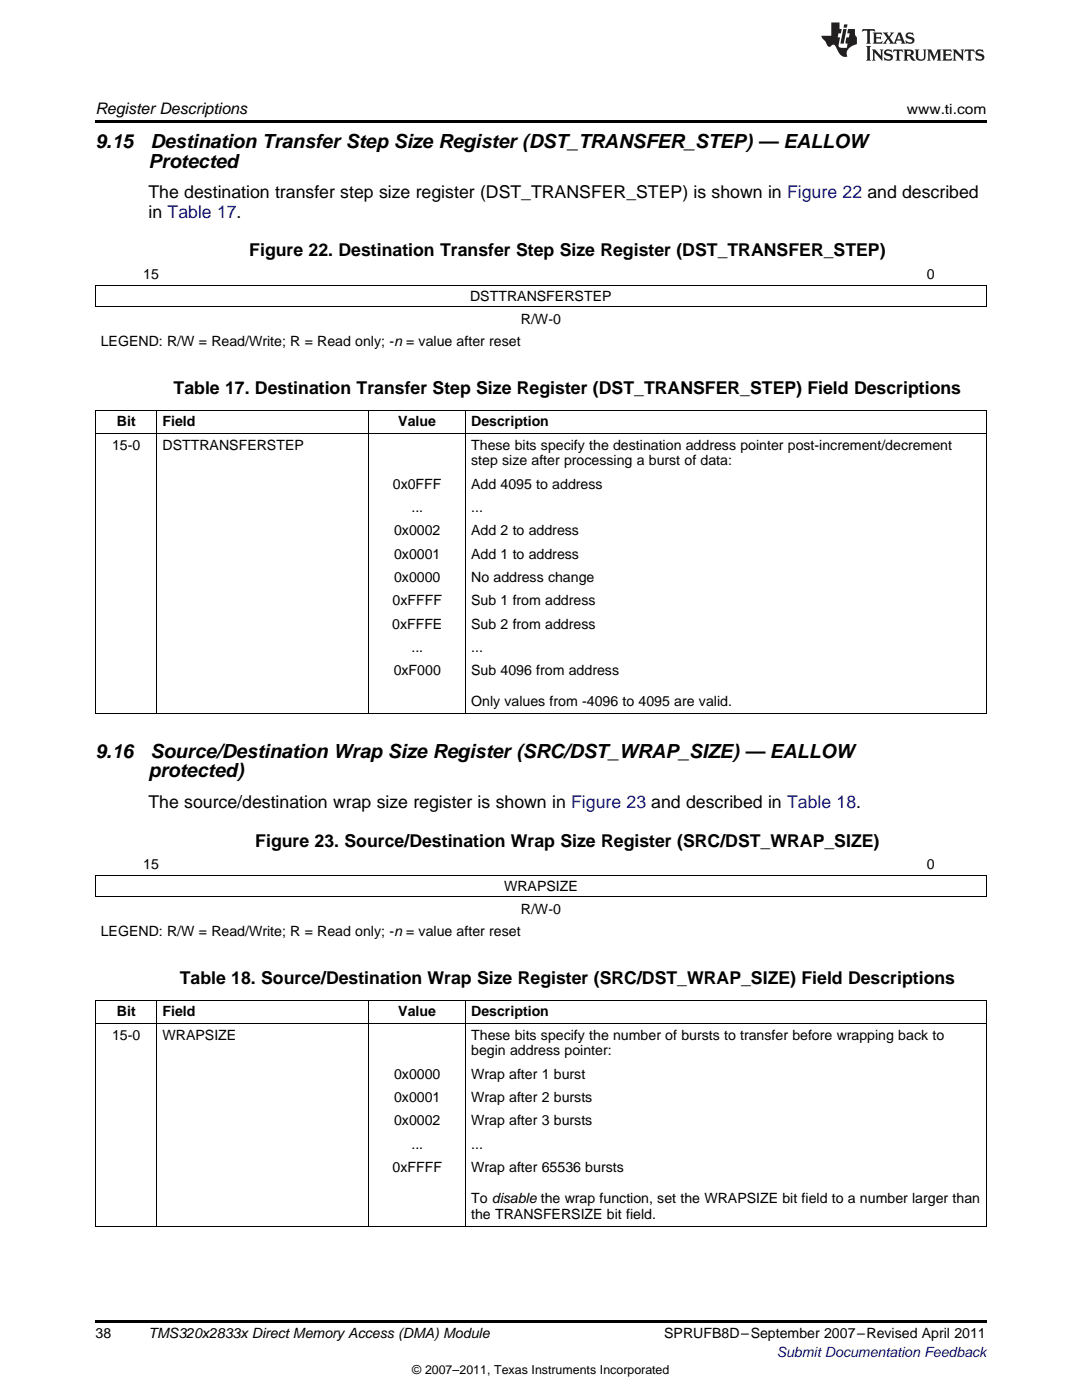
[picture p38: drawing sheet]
<svg xmlns="http://www.w3.org/2000/svg" width="216mm" height="279mm" viewBox="0 0 216 279" stroke-linecap="round" stroke-linejoin="round" font-family="sans-serif">
<defs><g id="words">
<g font-size="3.9">
<text x="19" y="29.6">9.15</text>
<text x="30" y="29.6">Destination Transfer Step Size Register (DST_TRANSFER_STEP) — EALLOW</text>
<text x="29.6" y="33.5">Protected</text>
<text x="19" y="151.3">9.16</text>
<text x="29.6" y="155.2">protected)</text>
<text x="30" y="151.3">Source/Destination Wrap Size Register (SRC/DST_WRAP_SIZE) — EALLOW</text>
</g>
<g font-size="3.5">
<text x="29.6" y="39.5">The destination transfer step size register (DST_TRANSFER_STEP) is shown in Figure 22 and described</text>
<text x="29.6" y="43.4">in Table 17.</text>
<text x="49.7" y="51.2">Figure 22. Destination Transfer Step Size Register (DST_TRANSFER_STEP)</text>
<text x="34.6" y="78.6">Table 17. Destination Transfer Step Size Register (DST_TRANSFER_STEP) Field Descriptions</text>
<text x="29.6" y="161.2">The source/destination wrap size register is shown in Figure 23 and described in Table 18.</text>
<text x="50.9" y="168.9">Figure 23. Source/Destination Wrap Size Register (SRC/DST_WRAP_SIZE)</text>
<text x="35.9" y="196.4">Table 18. Source/Destination Wrap Size Register (SRC/DST_WRAP_SIZE) Field Descriptions</text>
</g>
<text font-size="3.2" x="19" y="22.7">Register Descriptions</text>
<g font-size="2.8">
<text x="181" y="22.7">www.ti.com</text>
<text x="28.6" y="55.7">15</text>
<text x="184.9" y="55.7">0</text>
<text x="93.8" y="60.1">DSTTRANSFERSTEP</text>
<text x="103.9" y="64.6">R/W-0</text>
<text x="20.1" y="69">LEGEND: R/W = Read/Write; R = Read only; -n = value after reset</text>
<text x="22.4" y="89.7">15-0</text>
<text x="23.3" y="85.1">Bit</text>
<text x="32.4" y="85.1">Field</text>
<text x="32.4" y="89.7">DSTTRANSFERSTEP</text>
<text x="79.5" y="85.1">Value</text>
<text x="94" y="85.1">Description</text>
<text x="94" y="89.7">These bits specify the destination address pointer post-increment/decrement</text>
<text x="94" y="92.9">step size after processing a burst of data:</text>
<text x="78.4" y="97.5">0x0FFF</text>
<text x="94" y="97.5">Add 4095 to address</text>
<text x="78.6" y="106.9">0x0002</text>
<text x="82.1" y="102.2">...</text>
<text x="94" y="102.2">...</text>
<text x="94" y="106.9">Add 2 to address</text>
<text x="78.6" y="111.5">0x0001</text>
<text x="94" y="111.5">Add 1 to address</text>
<text x="78.6" y="116.2">0x0000</text>
<text x="94" y="116.2">No address change</text>
<text x="78.2" y="125.5">0xFFFE</text>
<text x="78.3" y="120.8">0xFFFF</text>
<text x="94" y="120.8">Sub 1 from address</text>
<text x="94" y="125.5">Sub 2 from address</text>
<text x="82.1" y="130.1">...</text>
<text x="94" y="130.1">...</text>
<text x="78.6" y="134.8">0xF000</text>
<text x="94" y="134.8">Sub 4096 from address</text>
<text x="94" y="140.9">Only values from -4096 to 4095 are valid.</text>
<text x="28.6" y="173.5">15</text>
<text x="184.9" y="173.5">0</text>
<text x="100.6" y="177.9">WRAPSIZE</text>
<text x="103.9" y="182.4">R/W-0</text>
<text x="20.1" y="186.8">LEGEND: R/W = Read/Write; R = Read only; -n = value after reset</text>
<text x="23.3" y="202.8">Bit</text>
<text x="32.4" y="202.8">Field</text>
<text x="79.5" y="202.8">Value</text>
<text x="94" y="202.8">Description</text>
<text x="22.4" y="207.5">15-0</text>
<text x="32.4" y="207.5">WRAPSIZE</text>
<text x="94" y="207.5">These bits specify the number of bursts to transfer before wrapping back to</text>
<text x="78.6" y="215.3">0x0000</text>
<text x="94" y="210.6">begin address pointer:</text>
<text x="94" y="215.3">Wrap after 1 burst</text>
<text x="78.6" y="220">0x0001</text>
<text x="94" y="220">Wrap after 2 bursts</text>
<text x="78.6" y="224.6">0x0002</text>
<text x="94" y="224.6">Wrap after 3 bursts</text>
<text x="78.3" y="233.9">0xFFFF</text>
<text x="82.1" y="229.3">...</text>
<text x="94" y="229.3">...</text>
<text x="94" y="233.9">Wrap after 65536 bursts</text>
<text x="94" y="240.1">To disable the wrap function, set the WRAPSIZE bit field to a number larger than</text>
<text x="94" y="243.2">the TRANSFERSIZE bit field.</text>
<text x="19" y="267">38</text>
<text x="29.6" y="267.1">TMS320x2833x Direct Memory Access (DMA) Module</text>
<text x="132.5" y="267.1">SPRUFB8D–September 2007–Revised April 2011</text>
</g>
<text font-size="2.8" fill="#00f" x="155" y="270.8">Submit Documentation Feedback</text>
<text font-size="2.5" x="82.3" y="274.2">© 2007–2011, Texas Instruments Incorporated</text>
</g></defs>
<g fill="#231f20">
<path d="M172.1 5.8l-.1 .6 .5-.3h.5v.2v2.1l-.2 .3h1l-.2-.3v-2.1v-.2h.6l.4 .3-.1-.6zM174.1 6.5l.3 .4v1.5l-.3 .3h1.9l.1-.5a1.04 1.04 0 0 1-1.3 .1v-.6h.6l.4 .2v-.7l-.4 .2h-.6l.1-.6h.7l.4 .2-.1-.5zM176.1 6.5l.9 1.1-.9 1.1h.8l-.1-.2 .4-.7 .4 .7-.2 .2h1.6l-.2-.2 .1-.4h.9l.2 .4-.2 .2h.9l-.2-.3-.8-1.9h-.5l-.9 2.1-.7-1.1 .8-1h-.8l.1 .3-.3 .5-.4-.6 .2-.2zM179.4 6.9l.3 .9h-.7zM180.9 6.6a.63 .63 0 0 0-.2 .7 .63 .63 0 0 0 .6 .4l.6 .2 .1 .2a.75 .75 0 0 1-.7 .4 .75 .75 0 0 1-.6-.5l.1 .7 .2-.1a1.11 1.11 0 0 0 1.5-.5 1.13 1.13 0 0 0-1.3-.9l-.1-.3a1.04 1.04 0 0 1 1.2 .2l-.1-.6-.2 .1-.5-.1zM172.8 9.2l.3 .3v2.2l-.3 .4h1l-.2-.4v-2.2l.2-.3zM174 9.9l.2 .3v1.5l-.2 .4h.7l-.2-.4v-1.3l1.6 1.7v-1.9l.2-.3h-.7l.2 .3v.9l-1.2-1.2zM176.6 10a.62 .62 0 0 0-.2 .7 .62 .62 0 0 0 .6 .4l.6 .2 .1 .2a.76 .76 0 0 1-.7 .4 .76 .76 0 0 1-.6-.5l.1 .7 .1-.1a1.11 1.11 0 0 0 1.6-.6 1.13 1.13 0 0 0-1.3-.8l-.1-.3a1.04 1.04 0 0 1 1.2 .1l-.1-.5-.2 .1-.5-.2zM178.3 9.9l-.1 .6a.61 .61 0 0 1 .7-.3v1.5l-.2 .4h1l-.3-.4v-1.5a.63 .63 0 0 1 .8 .3l-.1-.6zM180.3 9.9l.2 .3v1.5l-.2 .4h.9l-.2-.2v-.7l.6 .2a.76 .76 0 0 0 1.1 .6l-1-.9a.58 .58 0 0 0 .6-.6 .58 .58 0 0 0-.5-.6zM181 10.2l.1-.1a.45 .45 0 0 1 .6 .1 .45 .45 0 0 1 .1 .5l-.8 .2zM182.5 9.9l.2 .2a2.17 2.17 0 0 0 .4 1.9 .99 .99 0 0 0 1.6-.7v-1.1l.2-.3h-.8l.2 .2a1.92 1.92 0 0 1-.2 1.7 .6 .6 0 0 1-.9-.5v-1.1l.2-.3zM185 9.9l.2 .3v1.5l-.2 .4h.7l-.2-.4v-1.4l.8 1.8 .8-1.8v1.4l-.2 .4h1l-.3-.4v-1.5l.3-.3h-.8l-.7 1.4-.6-1.4zM188 9.9l.2 .3v1.5l-.2 .4h1.8l.2-.6a1.04 1.04 0 0 1-1.3 .2v-.6h.6l.4 .1v-.6l-.4 .2h-.6l.1-.6h.7l.4 .2-.1-.5zM190.1 9.9l.2 .3v1.5l-.2 .4h.7l-.2-.4v-1.3l1.6 1.7v-1.9l.2-.3h-.7l.2 .3v.9l-1.1-1.2zM192.6 9.9l-.1 .6a.61 .61 0 0 1 .7-.3v1.5l-.2 .4h.9l-.2-.4v-1.5a.63 .63 0 0 1 .8 .3l-.2-.6zM194.9 10a.62 .62 0 0 0-.2 .7 .62 .62 0 0 0 .6 .4l.5 .2 .2 .2a.76 .76 0 0 1-.7 .4 .76 .76 0 0 1-.7-.5l.2 .7 .1-.1a1.11 1.11 0 0 0 1.5-.6 1.13 1.13 0 0 0-1.2-.8l-.1-.3a1.04 1.04 0 0 1 1.2 .1l-.2-.5-.2 .1-.5-.2z"/>
<path d="M165.9 4.5v2.6h-2l.1 .4 .8 .9a.91 .91 0 0 0 .9 .9 .56 .56 0 0 1 .5-.4 .56 .56 0 0 1 .5 .3l.4 .8a1.53 1.53 0 0 0 2 1.3 1.54 1.54 0 0 1 1-2.1l.9-.4-.1-1.4a1.52 1.52 0 0 1-.3-1.6h-1.4l-.2 .9h.5l-.1 .8h-.5l-.2 .9v.2l.4 .1-.1 .9a1.93 1.93 0 0 1-1.7-.3l.3-1.8h-.4l.1-.8h.5l.2-.9h-.5v-1.3zM168.3 5.8l-.6 2.9h.7l.5-2.9zM168.4 4.9l-.1 .6h.7l.1-.6z"/>
</g>
<path d="M19 24h177.8v.6h-177.8zM19 136.3h.2v1.5h-.2zM92.9 136.3h.1v1.5h-.1zM196.7 136.3h.1v1.5h-.1zM19 235.5h.2v1.5h-.2zM92.9 235.5h.1v1.5h-.1zM196.7 235.5h.1v1.5h-.1zM19 263.5h177.8v.6h-177.8z" fill="#000"/>
<g fill="none" stroke="#000" stroke-width=".2">
<path d="M19 57h177.8M19.1 57v4.3M196.8 57v4.3M19 61.2h177.8M19 86.6h177.8M19 81.9h177.8M19.1 82v60.5M31.3 82v60.5M73.5 82v60.5M92.9 82v54.3M196.8 82v54.3M92.9 137.8v4.7"/>
<path d="M196.8 137.8v4.7M19 142.4h177.8M19 179h177.8M19 174.7h177.8M19.1 174.8v4.2M196.8 174.8v4.2M19 199.7h177.8M19.1 199.7v45.1M31.3 199.7v45.1M73.5 199.7v45.1M92.9 199.7v35.8M196.8 199.7v35.8"/>
<path d="M19 204.3h177.8M92.9 237v7.8M196.8 237v7.8M19 244.7h177.8"/>
</g>
<use href="#words"/>
</svg>
